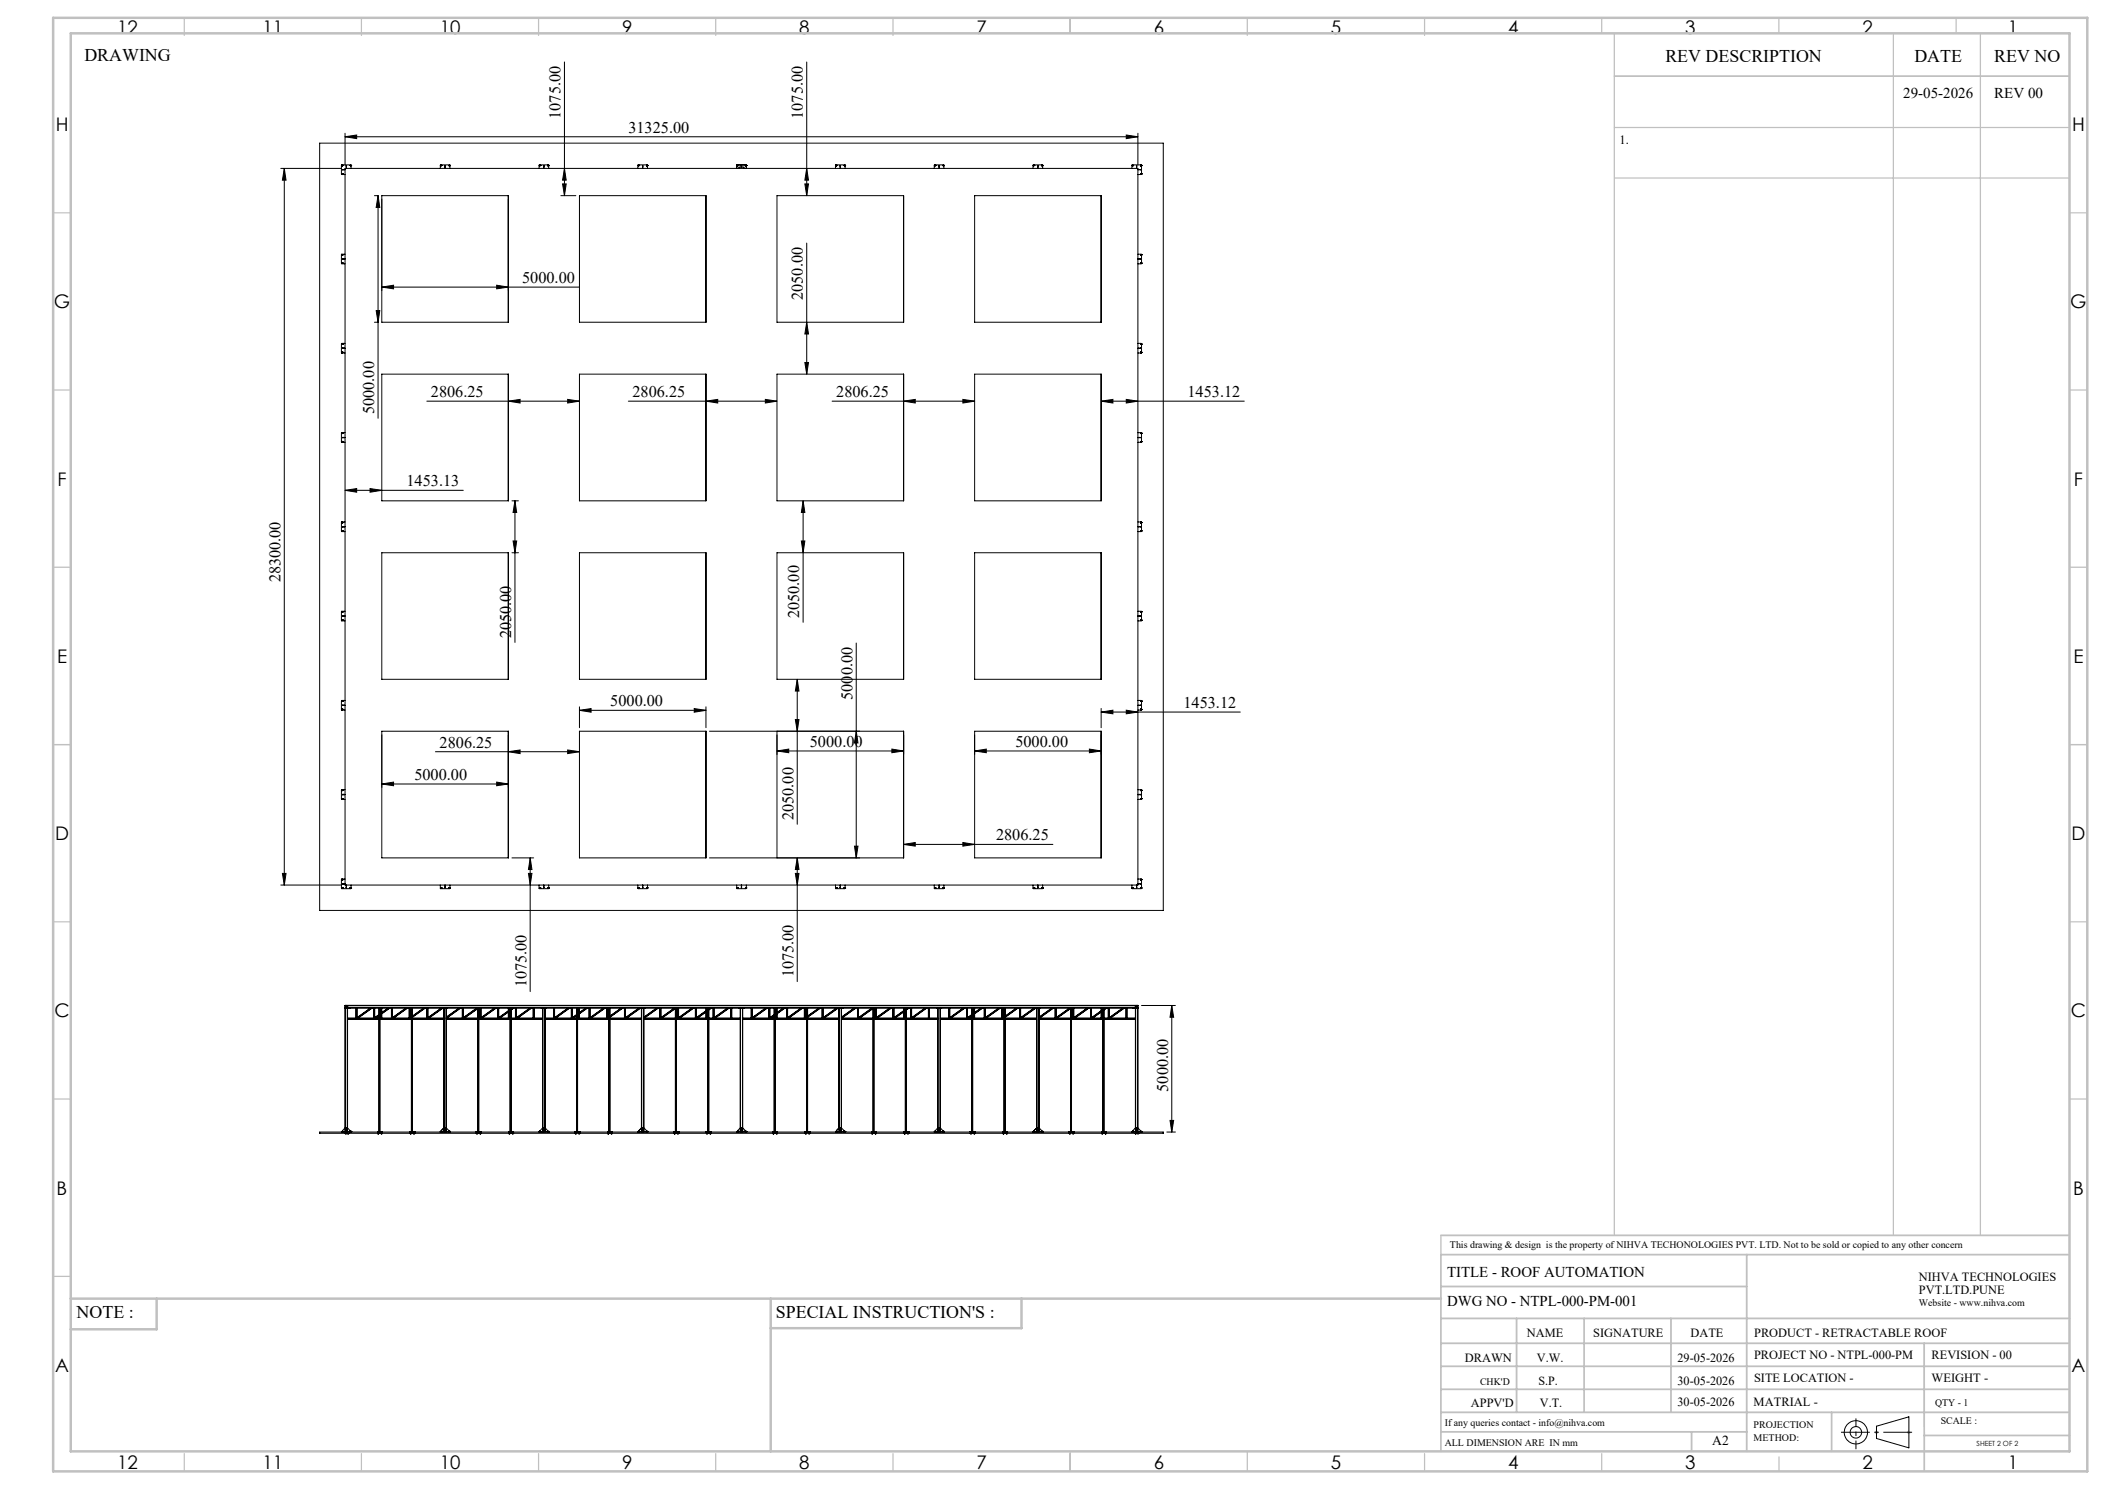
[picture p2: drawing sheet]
<svg xmlns="http://www.w3.org/2000/svg" width="594mm" height="420mm" viewBox="0 0 594 420" stroke-linecap="round" stroke-linejoin="round" font-family="sans-serif">
<defs><g id="words">
<g font-size="5.3">
<text x="33.1" y="9.5">12</text>
<text x="74.1" y="9.5">11</text>
<text x="124.1" y="9.5">10</text>
<text x="175.6" y="9.5">9</text>
<text x="225.6" y="9.5">8</text>
<text x="275.6" y="9.5">7</text>
<text x="325.6" y="9.5">6</text>
<text x="375.6" y="9.5">5</text>
<text x="425.6" y="9.5">4</text>
<text x="475.6" y="9.5">3</text>
<text x="525.6" y="9.5">2</text>
<text x="566.6" y="9.5">1</text>
<text x="15.7" y="37">H</text>
<text x="584.7" y="37">H</text>
<text x="15.2" y="87">G</text>
<text x="584.2" y="87">G</text>
<text x="16.2" y="137">F</text>
<text x="585.2" y="137">F</text>
<text x="16.1" y="187">E</text>
<text x="585.1" y="187">E</text>
<text x="15.5" y="237">D</text>
<text x="584.5" y="237">D</text>
<text x="15.4" y="287">C</text>
<text x="584.4" y="287">C</text>
<text x="16" y="337">B</text>
<text x="585" y="337">B</text>
<text x="15.5" y="387">A</text>
<text x="584.5" y="387">A</text>
<text x="33.1" y="414.5">12</text>
<text x="74.1" y="414.5">11</text>
<text x="124.1" y="414.5">10</text>
<text x="175.6" y="414.5">9</text>
<text x="225.6" y="414.5">8</text>
<text x="275.6" y="414.5">7</text>
<text x="325.6" y="414.5">6</text>
<text x="375.6" y="414.5">5</text>
<text x="425.6" y="414.5">4</text>
<text x="475.6" y="414.5">3</text>
<text x="525.6" y="414.5">2</text>
<text x="566.6" y="414.5">1</text>
</g>
<g font-size="5">
<text x="23.8" y="17.2">DRAWING</text>
<text x="470" y="17.4">REV DESCRIPTION</text>
<text x="540.2" y="17.4">DATE</text>
<text x="562.8" y="17.4">REV NO</text>
<text x="21.6" y="371.8">NOTE :</text>
<text x="218.9" y="371.8">SPECIAL INSTRUCTION'S :</text>
</g>
<g font-size="4.6">
<text x="158.2" y="33.5" transform="rotate(-90 158.2 33.5)">1075.00</text>
<text x="226.6" y="33.5" transform="rotate(-90 226.6 33.5)">1075.00</text>
<text x="177.3" y="37.5">31325.00</text>
<text x="147.3" y="79.9">5000.00</text>
<text x="226.6" y="84.6" transform="rotate(-90 226.6 84.6)">2050.00</text>
<text x="121.6" y="112.1">2806.25</text>
<text x="178.5" y="112.1">2806.25</text>
<text x="236" y="112.1">2806.25</text>
<text x="335.1" y="112.1">1453.12</text>
<text x="105.6" y="116.8" transform="rotate(-90 105.6 116.8)">5000.00</text>
<text x="114.7" y="137.2">1453.13</text>
<text x="79.1" y="164.3" transform="rotate(-90 79.1 164.3)">28300.00</text>
<text x="225.5" y="174.4" transform="rotate(-90 225.5 174.4)">2050.00</text>
<text x="144.2" y="180.1" transform="rotate(-90 144.2 180.1)">2050.00</text>
<text x="240.5" y="197.4" transform="rotate(-90 240.5 197.4)">5000.00</text>
<text x="172.2" y="199.3">5000.00</text>
<text x="334" y="199.7">1453.12</text>
<text x="124.1" y="210.9">2806.25</text>
<text x="228.5" y="210.7">5000.00</text>
<text x="286.5" y="210.7">5000.00</text>
<text x="116.9" y="220">5000.00</text>
<text x="223.9" y="231.3" transform="rotate(-90 223.9 231.3)">2050.00</text>
<text x="281.1" y="237.1">2806.25</text>
<text x="223.9" y="275.7" transform="rotate(-90 223.9 275.7)">1075.00</text>
<text x="148.5" y="278.5" transform="rotate(-90 148.5 278.5)">1075.00</text>
<text x="329.6" y="307.9" transform="rotate(-90 329.6 307.9)">5000.00</text>
</g>
<g font-size="4.2">
<text x="537.1" y="27.6">29-05-2026</text>
<text x="562.8" y="27.6">REV 00</text>
<text x="408.3" y="360.3">TITLE - ROOF AUTOMATION</text>
<text x="408.3" y="368.2">DWG NO - NTPL-000-PM-001</text>
</g>
<text font-size="3.9" x="483.2" y="407.7">A2</text>
<g font-size="3.5">
<text x="457" y="40.6">1.</text>
<text x="541.5" y="361.3">NIHVA TECHNOLOGIES</text>
<text x="541.5" y="364.9">PVT.LTD.PUNE</text>
<text x="430.9" y="377">NAME</text>
<text x="449.6" y="377">SIGNATURE</text>
<text x="477" y="377">DATE</text>
<text x="495" y="377">PRODUCT - RETRACTABLE ROOF</text>
<text x="495" y="383.3">PROJECT NO - NTPL-000-PM</text>
<text x="545.1" y="383.3">REVISION - 00</text>
<text x="413.3" y="384.1">DRAWN</text>
<text x="433.7" y="384.1">V.W.</text>
<text x="473.4" y="384.1">29-05-2026</text>
<text x="495" y="389.8">SITE LOCATION -</text>
<text x="545.1" y="389.8">WEIGHT -</text>
<text x="434.1" y="390.6">S.P.</text>
<text x="473.4" y="390.6">30-05-2026</text>
<text x="415.1" y="396.9">APPV'D</text>
<text x="434.6" y="396.9">V.T.</text>
<text x="473.4" y="396.5">30-05-2026</text>
<text x="494.8" y="396.5">MATRIAL -</text>
</g>
<g font-size="2.8">
<text x="409.2" y="351.9">This drawing &amp; design is the property of NIHVA TECHONOLOGIES PVT. LTD. Not to be sold or copied to any other concern</text>
<text x="541.5" y="368.3">Website - www.nihva.com</text>
<text x="417.6" y="390.6">CHK'D</text>
<text x="546.1" y="396.5">QTY - 1</text>
<text x="547.6" y="401.7">SCALE :</text>
<text x="407.7" y="402.2">If any queries contact - info@nihva.com</text>
<text x="407.7" y="407.7">ALL DIMENSION ARE IN mm</text>
<text x="494.8" y="402.7">PROJECTION</text>
<text x="494.8" y="406.5">METHOD:</text>
</g>
<text font-size="2" x="557.8" y="407.8">SHEET 2 OF 2</text>
</g></defs>
<g fill="none" stroke="#000" stroke-width=".28">
<path d="M159.3 17.5v37.7M227.6 17.5v37.7M97.4 38.6l3.2-.5v1zM97.4 37.6v8.9M97.4 38.6h223.7M317.8 38.1l3.3 .5-3.3 .5zM321.1 37.6v8.9M79.2 47.5h17.1M80.2 47.5v202.1M80.2 47.5l.5 3.3h-1zM90.2 40.4h238.1v216.4h-238.1zM96.4 46.7h.1"/>
<path d="M96.4 49.1h.1M96.5 46.7h.1M96.6 46.7h.1M96.5 46.7l.1 .1M96.5 49v.1M96.5 49.1h.1M96.5 49h.1M96.6 49.1h.1M96.5 49l-.1 .1M96.5 46.6v.1M96.5 46.6h.1M96.5 46.6l.1 .1"/>
<path d="M96.5 46.6l-.1 .1M96.6 46.7v.1M96.6 46.6h.1M96.6 46.6v.1M96.6 49.1h-.1M96.6 49h-.1M96.6 49h.1M96.6 49v.1M96.7 47.9h.1M96.7 47.8h.1M96.7 47.8v.1M96.7 47.8h.7"/>
<path d="M96.7 47.9h.7M97.4 47.5h223.7v202.1h-223.7zM97.7 46.8h.1M97.8 46.8l-.1 .7M97.8 46.8v.7M98.8 46.7h.1M98.8 46.7l.1 .1M98.9 46.7h-.1M98.9 46.7h.1M99 46.7h.1M98.9 46.6h.1M98.9 46.6l.1 .1"/>
<path d="M98.9 46.7v.1M98.9 46.8h.1M99 46.7l-.1 .1M99.1 47.5l-.1-1-2.7 .1v2.6h1.1M105.7 55.2h1.1M106.7 55.2l.5 3.3h-1zM106.7 55.2v62.8M107.7 55.2h35.7v35.7h-35.7zM124.2 47.5l.1-1h2.6l.1 1M124.4 46.7h.1M124.4 46.7v.1M124.4 46.6v.1"/>
<path d="M124.4 46.6h.1M124.5 46.7h.1M124.5 46.6h.1M124.5 46.6v.1M124.5 46.7l-.1 .1M125.6 46.8h.1M125.6 46.8v.7M126.7 46.7h.1M126.7 46.7l.1 .1M126.8 46.7h-.1M126.8 46.7h.1M126.8 46.7v.1"/>
<path d="M126.8 46.6h.1M126.8 46.6v.1M126.8 46.8h.1M126.9 46.7l-.1 .1M152.1 47.5l.1-1h2.6v1M152.2 46.7h.1M152.3 46.7h-.1M152.3 46.6v.1M152.3 46.7h.1M152.3 46.7v.1M152.3 46.6h.1M152.3 46.6l.1 .1"/>
<path d="M152.4 46.7h-.1M152.4 46.7h.1M152.4 46.7l-.1 .1M153.4 46.8h.1M153.5 46.8l-.1 .7M153.5 46.8v.7M154.6 46.7h.1M154.7 46.7h.1M154.6 46.7l.1 .1M154.7 46.6l-.1 .1M154.7 46.6h.1M154.7 46.8h.1"/>
<path d="M154.7 46.6v.1M154.7 46.7h-.1M154.7 46.7v.1M158.3 55.2h4.2M158.7 51.9h1.1l-.5 3.3zM159.3 47.5l.5 3.3h-1.1zM163.5 55.2h35.7v35.7h-35.7zM180 47.5l.1-1h2.6v1M180.1 46.7h.1M180.1 46.6v.1M180.2 46.7h.1M180.1 46.7l.1 .1"/>
<path d="M180.1 46.6h.1M180.2 46.6l-.1 .1M180.2 46.6v.1M180.2 46.7v.1M180.2 46.6h.1M181.3 46.8h.1M181.4 46.8l-.1 .7M181.4 46.8v.7M182.5 46.7h.1zM182.5 46.7h.1M182.6 46.7h.1M182.5 46.7l.1 .1"/>
<path d="M182.5 46.6h.1M182.5 46.6v.1M182.5 46.6l.1 .1M182.6 46.7v.1M182.6 46.6l-.1 .1M182.6 46.6v.1M182.6 46.8h.1M207.9 47.5v-1h2.6l.1 1M208 46.7h.1M208 46.7l.1 .1M208 46.6v.1M208 46.6h.1"/>
<path d="M208.1 46.7h.1M208.1 46.6l-.1 .1M208.1 46.6h.1M208.1 46.6v.1M208.1 46.7v.1M208.5 47.5v-.4h1.4v.4M209.2 46.8h.1M209.3 46.8l-.1 .3M209.3 46.8v.3M210.4 46.7h.1M210.4 46.7v.1M210.5 46.7h.1"/>
<path d="M210.4 46.6h.1M210.4 46.6l.1 .1M210.4 46.6v.1M210.4 46.8h.1M210.5 46.7l-.1 .1M219.3 55.2h35.7v35.7h-35.7zM227.1 51.9h1l-.5 3.3zM227.6 47.5l.5 3.3h-1zM235.8 47.5v-1h2.6l.1 1M235.9 46.7h.1M235.9 46.6v.1M236 46.7h.1"/>
<path d="M235.9 46.6h.1M235.9 46.6l.1 .1M236 46.6v.1M236 46.6h.1M236 46.7h-.1M237.1 46.8h.1M237.1 46.8v.7M238.2 46.7h.1M238.3 46.7h.1M238.3 46.7v.1M238.3 46.6v.1M238.3 46.6h.1"/>
<path d="M238.3 46.8h.1M238.4 46.7h.1M238.4 46.7l-.1 .1M238.4 46.7h-.1M263.6 47.5l.1-1h2.6v1M263.7 46.7h.1M263.8 46.7h.1M263.8 46.6v.1M263.8 46.7v.1M263.8 46.6l-.1 .1M263.8 46.6h.1M263.8 46.7h-.1"/>
<path d="M263.8 46.6l.1 .1M263.9 46.7h-.1M263.9 46.7l-.1 .1M265 46.8h.1M265 46.8v.7M266.1 46.7h.1M266.2 46.7h.1M266.1 46.7l.1 .1M266.2 46.6h.1M266.2 46.6l-.1 .1M266.2 46.6v.1M266.2 46.7v.1"/>
<path d="M266.2 46.8h.1M275 55.2h35.7v35.7h-35.7zM291.5 47.5l.1-1h2.6v1M291.6 46.7h.1M291.7 46.7h.1M291.6 46.7l.1 .1M291.7 46.6l-.1 .1M291.7 46.6h.1M291.7 46.6v.1M291.7 46.7v.1M292.8 46.8h.1M292.9 46.8l-.1 .7"/>
<path d="M292.9 46.8v.7M294 46.7h.1M294.1 46.7h.1M294 46.7l.1 .1M294 46.6h.1M294 46.6l.1 .1M294.1 46.6l-.1 .1M294.1 46.6v.1M294.1 46.8h.1M294.1 46.7v.1M319.4 47.5v-1l2.7 .1v2.6h-1M319.5 46.7h.1"/>
<path d="M319.5 46.7l.1 .1M319.5 46.6v.1M319.6 46.7h.1M319.5 46.6l.1 .1M319.5 46.6h.1M319.6 46.6v.1M319.6 46.8h.1M319.6 46.7v.1M320.7 46.8h.1M320.8 46.8l-.1 .7M320.8 46.8v.7M321.1 47.8h.7"/>
<path d="M321.1 47.9h.7M321.8 47.8h.1M321.8 47.9h.1M321.8 47.8v.1M321.9 46.7h.1M321.9 46.7v.1M321.9 49.1h.1M321.9 46.6l.1 .1M321.9 46.6h.1M321.9 46.6v.1M321.9 49v.1M321.9 49h.1"/>
<path d="M322 46.7h.1M321.9 49l.1 .1M321.9 46.8h.1M322 46.7l-.1 .1M322 49v.1M322 49.1h.1M322 49.1h-.1M96.4 71.9h.1M96.5 74.3h.1M96.5 74.2v.1M96.5 74.2h.1M96.5 71.9h.1"/>
<path d="M96.5 71.8v.1M96.5 71.8h.1M96.5 71.8l-.1 .1M96.6 74.3h.1M96.6 74.3h-.1M96.6 74.2h.1M96.6 74.2h-.1M96.6 71.9h.1M96.6 71.8v.1M96.6 71.8h.1M96.6 74.2v.1M96.7 73.1h.1"/>
<path d="M96.7 73h.1M96.7 73v.1M96.7 73.1h.7M96.7 73h.7M97.4 71.7l-1.1 .1v2.5l1.1 .1M227.6 68.6v36.9M321.1 71.7l1 .1v2.5l-1 .1M321.1 73.1h.7M321.1 73h.7M321.8 73h.1M321.8 73.1h.1M321.8 73v.1"/>
<path d="M321.9 74.2h.1M321.9 74.2v.1M321.9 71.8h.1M321.9 71.8v.1M321.9 71.9h.1M321.9 74.3h.1M322 74.2h.1M322 74.2l-.1 .1M322 74.3h.1M322 74.3h-.1M322 71.8v.1M322 71.9h.1"/>
<path d="M322 71.8h.1M322 74.2v.1M96.4 97.1h.1M96.5 99.5h.1M96.5 99.4h.1M96.5 99.4v.1M96.5 97.1h.1M96.5 97v.1M96.5 97h.1M96.5 97l-.1 .1M96.5 97l.1 .1M96.6 99.5h.1"/>
<path d="M96.6 99.4h.1M96.6 97.1h.1M96.6 97v.1M96.6 97h.1M96.6 99.4v.1M96.7 98.2h.1M96.7 98.3h.1M96.7 98.2v.1M96.7 98.2h.7M96.7 98.3h.7M97.4 96.9l-1.1 .1v2.5l1.1 .1M105.7 90.9h1.1"/>
<path d="M106.2 87.6h1l-.5 3.3zM107.7 81l3.4-.5v1zM107.7 81h55.7M140.2 80.5l3.2 .5-3.2 .5zM227.6 90.9l.5 3.3h-1zM321.1 96.9l1 .1v2.5l-1 .1M321.1 98.2h.7M321.1 98.3h.7M321.8 98.3h.1M321.8 98.2h.1M321.8 98.2v.1M321.9 97h.1"/>
<path d="M321.9 97v.1M321.9 97.1h.1M321.9 99.4h.1M321.9 99.4v.1M321.9 99.5h.1M322 97h.1M322 97l-.1 .1M322 97.1h-.1M322 97v.1M322 99.4h.1M322 99.4v.1M322 99.4l-.1 .1"/>
<path d="M322 99.5h.1M322 99.4h-.1M107.7 105.5h35.7v35.8h-35.7zM120.4 113.2h43.1M143.4 113.2l3.4-.5v1zM160.2 112.7l3.3 .5-3.3 .5zM163.5 105.5h35.7v35.8h-35.7zM177.3 113.2h42M199.2 113.2l3.3-.5v1zM216 112.7l3.3 .5-3.3 .5zM219.3 105.5h35.7v35.8h-35.7zM227.1 102.3h1l-.5 3.2z"/>
<path d="M234.8 113.2h40.2M255 113.2l3.3-.5v1zM271.7 112.7l3.3 .5-3.3 .5zM275 105.5h35.7v35.8h-35.7zM310.7 113.2l3.3-.5v1zM310.7 113.2h40.4M317.8 112.7l3.3 .5-3.3 .5zM96.4 122.2l.1 .1M96.4 122.2h.1M96.5 124.6v.1M96.5 124.6l.1 .1M96.5 124.6h.1"/>
<path d="M96.5 124.5h.1M96.5 124.5v.1M96.5 122.3h.1M96.5 122.2v.1M96.5 122.2h.1M96.5 122.2h-.1M96.5 122.2l.1 .1M96.5 124.7h.1M96.5 122.1l.1 .1M96.5 122.1h.1M96.5 122.1v.1M96.6 124.5v.1"/>
<path d="M96.6 124.5h-.1M96.6 124.5h.1M96.6 122.3h.1M96.6 122.3h-.1M96.6 122.2h.1M96.6 122.1l-.1 .1M96.6 122.1h.1M96.6 122.1v.1M96.6 124.6h.1M96.6 124.6v.1M96.6 124.6l-.1 .1M96.6 122.2v.1"/>
<path d="M96.7 123.5h.1M96.7 123.4h.1M96.7 123.4v.1M96.7 123.5h.7M96.7 123.4h.7M97.4 138.3l3.2-.5v1zM97.4 138.3h33.3M97.4 122l-1.1 .1v2.6l1.1 .1M104.4 137.8l3.3 .5-3.3 .5zM321.1 122l1 .1v2.6l-1 .1M321.1 123.5h.7M321.1 123.4h.7"/>
<path d="M321.8 123.5h.1M321.8 123.4h.1M321.8 123.4v.1M321.9 124.6h.1M321.9 122.2h.1M321.9 122.3h.1M321.9 122.2v.1M321.9 124.5v.1M321.9 124.5h.1M321.9 124.6v.1M321.9 124.7h.1M322 122.2h.1"/>
<path d="M321.9 124.5l.1 .1M321.9 122.1v.1M321.9 122.1l.1 .1M321.9 122.1h.1M322 124.5v.1M322 124.6v.1M322 124.6l-.1 .1M322 124.7h.1M322 122.2l-.1 .1M322 122.2v.1M322 122.3h.1M322 124.6h.1"/>
<path d="M96.4 147.4h.2zM96.4 147.4h.1M96.5 149.8h.1M96.5 149.7h.1M96.5 149.7v.1M96.5 147.4h.1M96.5 147.3v.1M96.5 147.3h.1M96.5 147.3l-.1 .1M96.5 147.3l.1 .1M96.6 149.8h-.1M96.6 149.8h.1"/>
<path d="M96.6 149.7h.1M96.6 149.7h-.1M96.6 147.4h.1M96.6 147.3v.1M96.6 149.7v.1M96.7 148.6h.1M96.7 148.5h.1M96.7 148.5v.1M96.7 148.6h.7M96.7 148.5h.7M97.4 147.2l-1.1 .1v2.5l1.1 .1M107.7 155.9h35.7v35.7h-35.7z"/>
<path d="M144.5 155.9h1.8M144.5 141.3h1.8M144.8 152.6h1l-.5 3.3zM145.3 141.3l.5 3.3h-1zM145.3 141.3v39.9M163.5 155.9h35.7v35.7h-35.7zM219.3 155.9h35.7v35.7h-35.7zM226.1 152.6h1l-.5 3.3zM226.6 141.3v34.2M226.6 141.3l.5 3.3h-1zM275 155.9h35.7v35.7h-35.7zM321.1 147.2l1 .1v2.5l-1 .1"/>
<path d="M321.1 148.6h.7M321.1 148.5h.7M321.8 148.6h.1M321.8 148.5h.1M321.8 148.5v.1M321.9 149.7h.1M321.9 149.8h.1M321.9 149.7v.1M321.9 147.4h.1M321.9 147.4v.1M321.9 147.3h.1M321.9 147.3v.1"/>
<path d="M321.9 149.7l.1 .1M322 149.7v.1M322 149.8h-.1M322 149.8h.1M322 147.4h.1M322 147.4l-.1 .1M322 147.3v.1M96.4 172.6h.1M96.5 175h.1M96.5 174.9v.1M96.5 174.9h.1M96.5 172.6h.1"/>
<path d="M96.5 172.5h.1M96.5 172.5v.1M96.5 172.5l-.1 .1M96.6 175h.1M96.6 174.9v.1M96.6 174.9h.1M96.6 174.9h-.1M96.6 172.6h.1M96.6 172.5h.1M96.6 172.5v.1M96.7 173.7h.1M96.7 173.8h.1"/>
<path d="M96.7 173.7v.1M96.7 173.7h.7M96.7 173.8h.7M97.4 172.4l-1.1 .1v2.5l1.1 .1M321.1 172.4l1 .1v2.5l-1 .1M321.1 173.7h.7M321.1 173.8h.7M321.8 173.8h.1M321.8 173.7h.1M321.8 173.7v.1M321.9 174.9v.1M321.9 175h.1"/>
<path d="M321.9 172.5v.1M321.9 172.6h.1M321.9 172.5h.1M321.9 174.9h.1M321.9 174.9l.1 .1M322 174.9h.1M322 174.9v.1M322 175h-.1M322 175h.1M322 172.6h.1M322 172.5v.1M322 172.6h-.1"/>
<path d="M96.4 197.8h.1M96.5 197.8h.1M96.5 197.7v.1M96.5 197.7h.1M96.5 197.7l-.1 .1M96.5 197.7l.1 .1M96.6 197.8h.1M96.6 197.7h.1M96.6 197.7v.1M96.6 197.7h-.1M96.7 198.9h.1M96.7 199h.1"/>
<path d="M96.7 198.9v.1M96.7 199h.7M96.7 198.9h.7M97.4 197.6l-1.1 .1v2.5l1.1 .1M163.5 199.4v5.9M195.9 199.9l3.3 .5-3.3 .5zM199.2 199.4v5.9M225 191.6l.5 3.3h-1.1zM225 191.6v40.9M241.6 181.4v60.6M310.7 199.8v5.5M321.1 197.6l1 .1v2.5l-1 .1"/>
<path d="M321.1 199h.7M321.1 198.9h.7M321.8 199h.1M321.8 198.9h.1M321.8 198.9v.1M321.9 197.7h.1M321.9 197.8h.1M321.9 197.7v.1M322 197.7h.1M322 197.8h-.1M322 197.7l-.1 .1M322 197.7v.1"/>
<path d="M96.5 200.2h.1M96.5 200.1h.1M96.5 200.1v.1M96.6 200.1h.1M96.6 200.1v.1M96.6 200.1l-.1 .1M107.7 206.3h35.7v35.7h-35.7zM122.9 212h40.6M143.4 212l3.4-.5v1.1zM160.2 211.5l3.3 .5-3.3 .6zM163.5 206.3h35.7v35.7h-35.7zM163.5 200.4l3.3-.5v1z"/>
<path d="M163.5 200.4h35.7M200.2 206.3h54.8v35.7h-54.8M219.3 211.8l3.3-.5v1zM219.3 206.3v35.7M219.3 211.8h35.7M224.4 203h1.1l-.5 3.3zM241.6 206.3l.5 3.3h-1zM251.7 211.3l3.3 .5-3.3 .5zM275 206.3h35.7v35.7h-35.7zM275 211.8l3.3-.5v1zM275 211.8h35.7M307.4 211.3l3.3 .5-3.3 .5z"/>
<path d="M310.7 200.9l3.3-.6v1zM310.7 200.9h39.3M317.8 200.3l3.3 .6-3.3 .4zM321.9 200.1h.1M321.9 200.1v.1M321.9 200.2h.1M322 200.1h.1M322 200.1l-.1 .1M322 200.1v.1M322 200.2h.1M96.4 222.9l.1 .1M96.4 222.9h.1"/>
<path d="M96.5 223h.1M96.5 222.9v.1M96.5 222.9h.1M96.5 222.9h-.1M96.5 225.3v.1M96.5 225.3h.1M96.5 225.4h.1M96.6 223h-.1M96.6 223h.1M96.6 222.9h.1M96.6 225.3l-.1 .1M96.6 225.3h.1"/>
<path d="M96.6 225.2l-.1 .1M96.6 225.2h.1M96.6 225.2v.1M96.6 222.9v.1M96.7 224.2h.1M96.7 224.1h.1M96.7 224.1v.1M96.7 224.2h.7M96.7 224.1h.7M97.4 222.8h-1.1v2.6l1.1 .1M107.7 221.1l3.4-.5v1zM107.7 221.1h35.7"/>
<path d="M140.2 220.6l3.2 .5-3.2 .5zM241.1 238.7h1l-.5 3.3zM255 238.2l3.3-.6v1.1zM255 238.2h42.1M271.7 237.6l3.3 .6-3.3 .5zM321.1 222.8h1v2.6l-1 .1M321.1 224.2h.7M321.1 224.1h.7M321.8 224.1h.1M321.8 224.2h.1M321.8 224.1v.1M321.9 225.3h.1"/>
<path d="M321.9 225.3v.1M321.9 223h.1M321.9 222.9v.1M321.9 222.9h.1M321.9 222.9l.1 .1zM321.9 225.4h.1M322 222.9h.1M321.9 225.2l.1 .1M321.9 225.2h.1M322 223h.1M322 225.3h.1M322 225.3l-.1 .1"/>
<path d="M322 225.3v.1M322 222.9v.1M322 222.9l-.1 .1M79.2 249.6h17.1M79.7 246.4h1l-.5 3.2zM96.4 248.1l.1 .1M96.4 248.1h.1M96.5 248.2h.1M96.5 248.1h.1M96.5 248.1v.1M96.5 248.1h-.1M96.5 248.1l.1 .1z"/>
<path d="M96.5 250.5v.1M96.5 250.5h.1M96.5 250.4v.1M96.5 250.4l.1 .1M96.5 250.6h.1M96.6 248.2h.1M96.6 248.1h.1M96.6 250.5l-.1 .1M96.6 250.5h.1M96.6 250.4v.1M96.6 250.4l-.1 .1M96.6 250.4h.1"/>
<path d="M96.6 248.1v.1M96.7 249.3h.1M96.7 249.3h.7M97.4 247.9l-1.1 .1 .1 2.7h2.6l.1-1.1M97.7 250.3v.1M97.7 249.6v.7M97.7 250.3h.1M97.8 250.3v.1M97.8 249.6v.7M98.8 250.5h.1M98.8 250.5l.1 .1M98.9 250.5h.1"/>
<path d="M98.9 250.5h-.1M98.9 250.4l-.1 .1M98.9 250.4h.1M98.9 250.5v.1M98.9 250.4l.1 .1M98.9 250.4v.1M98.9 250.6h.1M99 250.5h.1M99 250.5h-.1M99 250.5l-.1 .1M124.2 249.6l.1 1.1h2.6l.1-1.1M124.4 250.5h.1"/>
<path d="M124.4 250.5v.1M124.4 250.4h.1M124.4 250.4l.1 .1M124.4 250.4v.1M124.4 250.6h.1M124.5 250.5h.1M124.5 250.5l-.1 .1M125.6 250.3v.1M125.6 249.6v.7M125.6 250.3h.1M126.7 250.5h.1M126.8 250.4v.1"/>
<path d="M126.8 250.5h.1M126.8 250.5h-.1M126.8 250.4h.1M126.8 250.5v.1M126.8 250.4l-.1 .1M126.8 250.4l.1 .1M126.9 250.5h-.1M126.9 250.5l-.1 .1M144.5 242h6.1M149.1 246.4h1l-.5 3.2zM149.6 242v37.7M149.6 242l.5 3.3h-1z"/>
<path d="M152.1 249.6l.1 1.1h2.6v-1.1M152.2 250.5h.1M152.2 250.5l.1 .1M152.3 250.5v.1M152.3 250.5h.1M152.3 250.5h-.1M152.3 250.4v.1M152.3 250.4h.1M152.3 250.6h.1M152.4 250.5l-.1 .1M152.4 250.5h.1M152.4 250.5h-.1"/>
<path d="M153.4 250.3v.1M153.4 249.6v.7M153.4 250.3h.1M153.5 250.3v.1M153.5 249.6v.7M154.6 250.5h.1M154.6 250.4v.1M154.6 250.4h.1M154.6 250.5l.1 .1M154.7 250.5h.1M154.7 250.4v.1M154.7 250.4h.1"/>
<path d="M154.7 250.5v.1M180 249.6l.1 1.1h2.5l.1-1.1M180.1 250.5h.1M180.1 250.5l.1 .1M180.2 250.5h.1M180.2 250.4h.1M180.2 250.4l-.1 .1M180.2 250.4v.1M180.2 250.6h.1M180.2 250.5v.1M180.2 250.4v.2M181.3 250.3v.1"/>
<path d="M181.3 249.6v.7M181.3 250.3h.1M181.4 250.3v.1M181.4 249.6v.7M182.5 250.5h.1M182.5 250.5l.1 .1M182.5 250.4v.1M182.5 250.4h.1M182.6 250.4h.1M182.6 250.4l-.1 .1M182.6 250.5v.1M182.6 250.5h.1"/>
<path d="M207.9 249.6v1.1h2.6l.1-1.1M208 250.5h.1M208 250.5l.1 .1M208 250.4h.1M208 250.4l.1 .1M208 250.4v.1M208.1 250.4v.1M208.1 250.4l-.1 .1M208.1 250.5v.1M208.1 250.6h.1M208.1 250.5h.1M209.2 250.3v.1"/>
<path d="M209.2 249.6v.7M209.2 250.3h.1M209.3 250.3v.1M209.3 249.6v.7M210.4 250.5h.1M210.4 250.4h.1M210.4 250.4v.1M210.4 250.5v.1M210.5 250.5h.1M210.5 250.4h.1M210.5 250.5l-.1 .1M224.4 246.4h1.1l-.5 3.2z"/>
<path d="M225 242l.5 3.3h-1.1zM225 242v34.9M235.8 249.6v1.1h2.6l.1-1.1M235.9 250.5h.1M235.9 250.5v.1M235.9 250.4h.1M235.9 250.4l.1 .1M235.9 250.6h.1M236 250.5h.1M236 250.5l-.1 .1M237.1 250.3v.1M237.1 249.6v.7"/>
<path d="M237.1 250.3h.1M238.2 250.5h.1M238.3 250.4v.1M238.3 250.5h.1M238.3 250.5h-.1M238.3 250.4h.1M238.3 250.5v.1M238.3 250.4l.1 .1M238.4 250.5h-.1M238.4 250.5l-.1 .1M238.4 250.5h.1M263.6 249.6l.1 1.1h2.6v-1.1"/>
<path d="M263.7 250.5h.1M263.8 250.5h.1M263.8 250.5v.1M263.8 250.4v.1M263.8 250.4h.1M263.8 250.6h.1M263.8 250.4l-.1 .1M263.9 250.5l-.1 .1M263.9 250.5h.1M263.9 250.5h-.1M265 250.3v.1M265 249.6v.7"/>
<path d="M265 250.3h.1M266.1 250.5h.1M266.1 250.4h.1M266.1 250.5l.1 .1M266.1 250.4v.1M266.2 250.5h.1M266.2 250.4v.1M266.2 250.4l-.1 .1M266.2 250.4h.1M266.2 250.5v.1M291.5 249.6l.1 1.1h2.6v-1.1M291.6 250.5h.1"/>
<path d="M291.6 250.5l.1 .1M291.7 250.5h.1M291.7 250.4h.1M291.7 250.4v.1M291.7 250.4l-.1 .1M291.7 250.5v.1M291.7 250.6h.1M292.8 250.3v.1M292.8 249.6v.7M292.8 250.3h.1M292.9 250.3v.1M292.9 249.6v.7"/>
<path d="M294 250.5h.1M294 250.5l.1 .1M294 250.4v.1M294 250.4h.1M294.1 250.4h.1M294.1 250.4l-.1 .1M294.1 250.5v.1M294.1 250.5h.1M319.5 250.5h.1M319.5 250.5l.1 .1M319.5 250.4h.1M319.5 250.4l.1 .1"/>
<path d="M319.6 250.5h.1M319.6 250.4v.1M319.6 250.6h.1M319.6 250.5v.1M320.7 250.3v.1M320.7 249.6v.7M320.7 250.3h.1M320.8 250.3v.1M320.8 249.6v.7M321.1 247.9l1 .1v2.6l-2.6 .1-.1-1.1M321.1 249.3h.7M321.8 249.3h.1"/>
<path d="M321.9 248.1v.1M321.9 248.1h.1M321.9 250.5h.1M321.9 248.2h.1M321.9 250.4v.1M321.9 250.4h.1M321.9 250.5l.1 .1M322 248.1h.1M322 248.1l-.1 .1M322 248.2h.1M322 250.5h.1M322 250.4h.1"/>
<path d="M322 250.4v.1M322 248.1v.1M322 250.5v.1M97.4 283.6h223.7M97.4 283.6h.1M97.4 283.7h.1M97.4 283.6v.7v-.6M97.4 284.4v34.8M97.4 283.7h223.6M97.7 283.7h.1M97.7 283.8l.3 .1M97.7 283.7v.1"/>
<path d="M97.7 283.8h.3M98 283.6l.1 .1M98 283.7h.1M98 284.4v34.8M98 283.7v.6M98.1 284.3h.1M98.1 283.6v.1M98.1 284.3h-.1M98.1 283.7h.1M98.1 284.4v34.8M98.1 287.5h8.8M98.1 287.2h2.3"/>
<path d="M98.1 284.3h222.3M98.1 287.4h8.8M98.1 287.2h8.8M98.8 284.3l-1.4 .1M100.4 287.2h.1M100.4 284.3v2.9M100.5 287.2h.4M100.5 284.3v2.9M100.7 287.2h.1M100.7 284.3v2.9M100.8 287l-.1 .2M100.8 284.3v2.7"/>
<path d="M100.9 287.2h.1M101 287.2h4.4M104.6 284.3l-3.8 2.7M104.6 284.3l-3.9 2.9M105 284.3l-4.1 2.9M105.1 284.3l-4.1 2.9M105.4 287.2h.1M105.4 284.3v2.9M105.5 287.2h.4M105.5 284.3v2.9M105.7 284.3v2.9M105.7 287v.2"/>
<path d="M105.7 284.3v2.7M105.9 287.2h.1M106 287.2h.9M106.9 284.3h.1M106.9 284.3h-9.5v34.9M106.9 284.3v35M106.9 286.2l-1.2 .8M106.9 286.5l-.9 .7M106.9 286.3l-1.2 .9M106.9 286.5l-1 .7M107 284.3h.1M107 284.3v35"/>
<path d="M107.1 284.3h.1M107.1 284.3v35M107.2 284.3h8.9M107.2 284.3v35M107.2 287.5h8.9M107.2 287.2h3.3M107.2 287.4h8.9M107.2 287.2h8.9M107.5 284.3v1.5M107.5 286.2v1M107.5 286.1v1.1M107.7 284.3v1.4"/>
<path d="M107.7 286v1.2M107.7 284.3v1.3M109.5 284.3l-2.3 1.7M109.6 284.3l-2.4 1.7M110 284.3l-2.8 2M110.5 287.2h.1M110.5 284.3v2.9M110.5 287.2h.4M110.7 287.2h.1M110.7 284.3v2.9M110.7 287v.2M110.7 284.3v2.7"/>
<path d="M110.9 287.2h.2M111.1 287.2h4.9M114.5 284.3l-3.8 2.7M114.7 284.3l-4 2.9M114.9 284.3l-4 2.9M115 284.3l-3.9 2.9M115.5 287.2h.1M115.5 284.3v2.9M115.7 287.2h.1M115.7 284.3v2.9M115.7 287v.2M115.7 284.3v2.7"/>
<path d="M116 287.2h.1M116.1 284.3h.1M116.1 284.3v35M116.1 286.8l-.4 .2M116.1 287.1l-.1 .1M116.1 286.9l-.4 .3M116.2 284.3h.1M116.2 284.3v35M116.3 284.3h.1M116.3 284.3v35M116.4 284.3h18.4M116.4 284.3v35"/>
<path d="M116.4 287.5h8.8M116.4 287.2h4M116.4 287.4h8.8M116.4 287.2h8.8M119.6 284.3l-3.2 2.3M119.7 284.3l-3.3 2.4M119.9 284.3l-3.5 2.6M120.1 284.3l-3.7 2.6M120.4 287.2h.1M120.4 284.3v2.9M120.5 287.2h.4M120.5 284.3v2.9"/>
<path d="M120.7 287.2h.1M120.7 284.3v2.9M120.8 287l-.1 .2M120.8 284.3v2.7M120.9 287.2h.1M121 287.2h4.2M124.6 284.3l-3.8 2.7M124.6 284.3l-3.9 2.9M124.9 284.3h1.4M124.9 284.4l-4 2.8M124.9 284.4l-3.9 2.8M125.2 284.4v34.8"/>
<path d="M125.3 284.4v34.8M125.9 284.4v34.8M125.9 287.5h8.9M125.9 287.4h8.9M125.9 287.2h8.9M126 287.2h5M129.5 284.3l-3.6 2.6M129.6 284.3l-3.7 2.7M129.9 284.3l-3.9 2.9M130 284.3l-4 2.9M130.5 284.3v2.9v-2.9M130.7 287.2h.1"/>
<path d="M130.7 284.3v2.9M130.7 287v.2M130.7 284.3v2.7M131 287.2h.1M131.1 287.2h3.7M134.5 284.3l-3.8 2.7M134.7 284.3l-4 2.9M134.8 284.3h.1M134.8 284.3v35M134.8 284.5l-3.7 2.7M134.8 284.4l-3.8 2.8M134.9 284.3h.1"/>
<path d="M134.9 284.3v35M135 284.3h.1M135 284.3v35M135.1 284.3h8.9M135.1 284.3v35M135.1 287.5h8.9M135.1 287.2h.9M135.1 287.4h8.9M135.1 287.2h8.9M135.5 284.3v2.9v-2.9M135.7 287.2h.1M135.7 284.3v2.9"/>
<path d="M135.7 287v.2M135.7 284.3v2.7M136 287.2h.1M136 287.2h4.4M139.6 284.3l-3.9 2.7M139.7 284.3l-4 2.9M139.9 284.3l-3.9 2.9M140.1 284.3l-4.1 2.9M140.4 287.2h.1M140.4 284.3v2.9M140.5 287.2h.4M140.5 284.3v2.9"/>
<path d="M140.7 284.3v2.9M140.7 287v.2M140.7 284.3v2.7M140.9 287.2h.1M141 287.2h3M143.4 284.3v.8M143.4 285.5v1.7M143.5 284.3v.8M143.5 285.4v1.8M143.7 284.3v.7M143.7 285.3v1.9M144 284.3h.1"/>
<path d="M144 284.3v35M144 285.1l-3 2.1M144 284.7l-3.3 2.3M144 285l-3.1 2.2M144 284.8l-3.3 2.4M144 284.3h.2M144.2 284.3h.1M144.2 284.3v35M144.3 284.3h18.4M144.3 284.3v35M144.3 287.5h8.8M144.3 287.2h1.2"/>
<path d="M144.3 287.4h8.8M144.3 287.2h8.8M144.5 284.3l-.2 .2M144.6 284.3l-.3 .3M145 284.3l-.7 .5M145 284.3l-.7 .6M145.5 287.2h.1M145.5 284.3v2.9M145.5 287.2h.4M145.7 284.3v2.9M145.7 287v.2M145.7 284.3v2.7"/>
<path d="M145.9 287.2h.1M146 287.2h4.7M149.5 284.3l-3.8 2.7M149.6 284.3l-3.9 2.9M149.9 284.3l-4 2.9M150 284.3l-4 2.9M150.5 287.2h.1M150.5 284.3v2.9M150.7 287.2h.1M150.7 284.3v2.9M150.7 287.2h2.4M152.8 284.3h1.4"/>
<path d="M153.1 284.4v34.8M153.2 284.4v34.8M153.7 284.4v34.8M153.8 287.5h8.9M153.8 287.2h2.4M153.8 284.4v34.8M153.8 287.4h8.9M153.8 287.2h8.9M156.2 287.2h.1M156.2 284.3v2.9M156.3 287.2h.4M156.3 284.3v2.9"/>
<path d="M156.5 287v.2M156.5 284.3v2.9M156.7 287.2h.1M156.8 287.2h4.9M160.3 284.3l-3.8 2.7M160.4 284.3l-3.9 2.9M160.7 284.3l-4 2.9M160.8 284.3l-4 2.9M161.2 284.3v2.9l.1-2.9M161.4 287.2h.1M161.4 284.3v2.9M161.5 287l-.1 .2"/>
<path d="M161.5 284.3v2.7M161.7 287.2h.1M161.8 287.2h.9M162.7 284.3h.1M162.7 284.3v35M162.7 286.5l-.9 .7M162.7 286.2l-1.2 .8M162.7 286.3l-1.3 .9M162.7 286.5l-1 .7M162.8 284.3h.1M162.8 284.3v35M162.9 284.3h.1"/>
<path d="M162.9 284.3v35M163 284.3h8.8M163 284.3v35M163 287.5h8.8M163 287.2h3.7M163 287.4h8.8M163 287.2h8.8M163.2 284.3v1.5M163.2 286.2v1M163.3 284.3v1.5M163.3 286.1v1.1M163.4 284.3v1.4"/>
<path d="M163.4 286v1.2M163.5 284.3v1.3M163.5 286v1.2M165.3 284.3l-2.3 1.7M165.4 284.3l-2.4 1.7M165.7 284.3l-2.7 2M165.8 284.3l-2.8 2M166.2 284.3v2.9l.1-2.9M166.4 287.2h.1M166.4 284.3v2.9M166.5 287l-.1 .2M166.5 284.3v2.7"/>
<path d="M166.7 287.2h.1M166.8 287.2h4.4M170.3 284.3l-3.8 2.7M170.4 284.3l-4 2.9M170.7 284.3l-4 2.9M170.8 284.3l-4 2.9M171.2 287.2h.1M171.2 284.3v2.9M171.3 287.2h.4M171.3 284.3v2.9M171.4 284.3v2.9M171.5 287l-.1 .2"/>
<path d="M171.5 284.3v2.7M171.7 287.2h.1M171.8 287.2h.1M171.8 284.3h.1M171.8 284.3v35M171.8 286.8l-.3 .2M171.8 287.1v.1M171.8 286.9l-.4 .3M171.8 287.1l-.1 .1M171.9 284.3v35M171.9 284.3h.1M172 284.3h.1"/>
<path d="M172 284.3v35M172.1 284.3h18.5M172.1 284.3v35M172.1 287.5h8.9M172.1 287.2h4.1M172.1 287.4h8.9M172.1 287.2h8.9M175.3 284.3l-3.2 2.3 3.3-2.3M175.7 284.3l-3.6 2.6M175.8 284.3l-3.7 2.6M176.2 287.2h.1M176.2 284.3v2.9"/>
<path d="M176.3 287.2h.4M176.3 284.3v2.9M176.4 287.2h.1M176.4 284.3v2.9M176.5 287l-.1 .2M176.5 284.3v2.7M176.7 287.2h.1M176.8 287.2h4.2M180.3 284.3l-3.8 2.7M180.4 284.3l-4 2.9M180.7 284.3v.1M180.7 284.4l-4 2.8"/>
<path d="M180.7 284.4l-3.9 2.8M181 284.4v34.8M181.1 284.4v34.8M181.6 284.4v34.8M181.7 287.5h8.9M181.7 284.4v34.8M181.7 287.4h8.9M181.7 287.2h8.9M181.8 287.2h4.4M182.1 284.3l-1.4 .1M185.3 284.3l-3.6 2.6M185.4 284.3l-3.7 2.7"/>
<path d="M185.7 284.3l-3.9 2.9M185.8 284.3l-4 2.9M186.2 287.2h.1M186.2 284.3v2.9M186.3 287.2h.4M186.3 284.3v2.9M186.4 287.2h.1M186.4 284.3v2.9M186.5 287l-.1 .2M186.5 284.3v2.7M186.7 287.2h.1M186.8 287.2h3.8"/>
<path d="M190.3 284.3l-3.8 2.7M190.4 284.3l-4 2.9M190.6 284.3h.1M190.6 284.3v35M190.6 284.5l-3.8 2.7M190.6 284.4l-3.9 2.8M190.6 284.3h.2M190.8 284.3h.1M190.8 284.3v35M190.9 284.3h8.8M190.9 284.3v35M190.9 287.5h8.8"/>
<path d="M190.9 287.2h.3M190.9 287.4h8.8M190.9 287.2h8.8M191.2 287.2h.1M191.2 284.3v2.9M191.3 284.3v2.9M191.3 287.2h.4M191.5 287v.2M191.5 284.3v2.9M191.7 287.2h.1M191.8 287.2h4.4M195.3 284.3l-3.8 2.7"/>
<path d="M195.4 284.3l-3.9 2.9M195.7 284.3l-4 2.9M195.8 284.3l-4 2.9M196.2 287.2h.1M196.2 284.3v2.9M196.3 287.2h.4M196.3 284.3v2.9M196.4 287.2h.1M196.4 284.3v2.9M196.5 287l-.1 .2M196.5 284.3v2.7M196.7 287.2h.1"/>
<path d="M196.8 287.2h2.9M199.2 284.3v.8M199.2 285.5v1.7M199.3 284.3v.8M199.3 285.4v1.8M199.4 284.3v.7M199.4 285.3v1.9M199.5 284.3v.6M199.5 285.3v1.9M199.7 284.3h.1M199.7 284.3v35M199.7 284.7l-3.2 2.3"/>
<path d="M199.7 285.1l-2.9 2.1M199.7 284.8l-3.3 2.4M199.7 285l-3 2.2M199.8 284.3h.2M199.8 284.3v35M200 284.3h.1M200 284.3v35M200 284.3h18.4M200 287.5h8.9M200 287.2h1.7M200 287.4h8.9M200 287.2h8.9"/>
<path d="M200.3 284.3l-.3 .2M200.4 284.3l-.4 .3M200.7 284.3l-.7 .5M200.8 284.3l-.8 .6M201.2 284.3v2.9l.1-2.9M201.4 287.2h.1M201.4 284.3v2.9M201.5 287l-.1 .2M201.5 284.3v2.7M201.7 287.2h.1M201.8 287.2h4.4M205.3 284.3l-3.8 2.7"/>
<path d="M205.4 284.3l-4 2.9M205.7 284.3l-4 2.9M205.8 284.3l-4 2.9M206.2 287.2h.1M206.2 284.3v2.9M206.3 287.2h2.6M206.3 284.3v2.9M206.4 284.3v2.9l.1-2.9M208.5 284.3h1.4M208.9 284.4v34.8M209 284.4v34.8M209.5 284.4v34.8"/>
<path d="M209.6 287.5h8.8M209.6 287.2h2.9M209.6 284.4v34.8M209.6 287.4h8.8M209.6 287.2h8.8M212 287.2h.1M212 284.3v2.9M212.2 287.2h.1M212.2 284.3v2.9M212.3 287l-.1 .2M212.3 284.3v2.7M212.5 287.2h.1"/>
<path d="M212.5 287.2h4.5M216.1 284.3l-3.8 2.7M216.2 284.3l-4 2.9M216.5 284.3l-4 2.9M216.6 284.3l-4.1 2.9M217 287.2h.1M217 284.3v2.9M217 287.2h.5M217.2 287v.2M217.2 284.3v2.9M217.5 287.2h.1M217.6 287.2h.8"/>
<path d="M218.4 284.3h.1M218.4 284.3v35M218.4 286.2l-1.2 .8M218.4 286.5l-.8 .7M218.4 286.3l-1.2 .9M218.4 286.5l-.9 .7M218.5 284.3h.2M218.5 284.3v35M218.7 284.3h.1M218.7 284.3v35M218.8 284.3h8.8M218.8 284.3v35"/>
<path d="M218.8 287.5h8.8M218.8 287.2h3.2M218.8 287.4h8.8M218.8 287.2h8.8M219 284.3v1.5M219 286.2v1M219 286.1v1.1M219.2 284.3v1.4M219.2 286v1.2M219.3 284.3v1.3M219.3 286v1.2M221.1 284.3l-2.3 1.7"/>
<path d="M221.2 284.3l-2.4 1.7M221.5 284.3l-2.7 2M222 287.2h.1M222 284.3v2.9M222 287.2h.5M222.2 287v.2M222.2 284.3v2.9M222.5 287.2h.1M222.6 287.2h4.9M226.1 284.3l-3.9 2.7M226.2 284.3l-4 2.9M226.4 284.3l-3.9 2.9"/>
<path d="M226.6 284.3l-4 2.9M227 284.3v2.9v-2.9M227.2 287.2h.1M227.2 284.3v2.9M227.3 287l-.1 .2M227.3 284.3v2.7M227.5 287.2h.1M227.6 287.2h.1M227.6 284.3h.1M227.6 284.3v35M227.6 287.1v.1M227.6 286.8l-.3 .2"/>
<path d="M227.6 286.9l-.4 .3M227.6 287.1l-.1 .1M227.7 284.3h.1M227.7 284.3v35M227.8 284.3h.1M227.8 284.3v35M227.9 284.3h18.4M227.9 284.3v35M227.9 287.5h8.8M227.9 287.2h4.5M227.9 287.4h8.8M227.9 287.2h8.8"/>
<path d="M231.1 284.3l-3.2 2.3 3.3-2.3M231.5 284.3l-3.6 2.6M231.6 284.3l-3.7 2.6M232 284.3v2.9v-2.9M232.2 287.2h.1M232.2 284.3v2.9M232.3 287l-.1 .2M232.3 284.3v2.7M232.4 287.2h.2M232.6 287.2h4.1M236.1 284.3l-3.8 2.7M236.1 284.3l-3.9 2.9"/>
<path d="M236.4 284.3v.1M236.4 284.4l-4 2.8M236.4 284.4l-3.8 2.8M236.7 284.4v34.8M236.9 284.4v34.8M237.4 284.4v34.8M237.5 287.5h8.8M237.5 284.4v34.8M237.5 287.4h8.8M237.5 287.2h8.8M237.6 287.2h4.4M237.8 284.3l-1.4 .1"/>
<path d="M241.1 284.3l-3.6 2.6M241.2 284.3l-3.7 2.7M241.5 284.3l-3.9 2.9M242 287.2h.1M242 284.3v2.9M242 287.2h.5M242.2 287.2h.1M242.2 284.3v2.9M242.3 287l-.1 .2M242.3 284.3v2.7M242.5 287.2h.1M242.6 287.2h3.7"/>
<path d="M246.1 284.3l-3.8 2.7M246.2 284.3l-4 2.9M246.3 284.3h.1M246.3 284.3v35M246.3 284.5l-3.7 2.7M246.3 284.4l-3.8 2.8M246.4 284.3h.2M246.4 284.3v35M246.6 284.3h.1M246.6 284.3v35M246.6 284.3h8.9M246.6 287.5h8.9"/>
<path d="M246.6 287.2h.9M246.6 287.4h8.9M246.6 287.2h8.9M247 287.2h.1M247 284.3v2.9M247.2 287.2h.1M247.2 284.3v2.9M247.3 287l-.1 .2M247.3 284.3v2.7M247.5 287.2h.1M247.5 287.2h4.5M251.1 284.3l-3.8 2.7"/>
<path d="M251.2 284.3l-4 2.9M251.5 284.3l-4 2.9M251.6 284.3l-4.1 2.9M252 287.2h.1M252 284.3v2.9M252 287.2h.4M252.2 287.2h.1M252.2 284.3v2.9M252.3 287l-.1 .2M252.3 284.3v2.7M252.4 287.2h.2M252.6 287.2h2.9"/>
<path d="M255 284.3v.8M255 285.5v1.7M255 285.4v1.8M255.2 284.3v.7M255.2 285.3v1.9M255.3 284.3v.6M255.3 285.3v1.9M255.5 284.3h.1M255.5 284.3v35M255.5 284.7l-3.2 2.3M255.5 285.1l-2.9 2.1M255.5 284.8l-3.3 2.4"/>
<path d="M255.5 285l-3.1 2.2M255.6 284.3h.1M255.6 284.3v35M255.7 284.3h.1M255.7 284.3v35M255.8 284.3h18.4M255.8 284.3v35M255.8 287.5h8.8M255.8 287.2h1.2M255.8 287.4h8.8M255.8 287.2h8.8M256.1 284.3l-.3 .2"/>
<path d="M256.2 284.3l-.4 .3M256.5 284.3l-.7 .5M256.6 284.3l-.8 .6M257 287.2h.1M257 284.3v2.9M257 287.2h.5M257.2 287v.2M257.2 284.3v2.9M257.5 287.2h4.5M261.1 284.3l-3.9 2.7M261.2 284.3l-4 2.9M261.5 284.3l-4 2.9"/>
<path d="M262 287.2h.1M262 284.3v2.9M262 287.2h.2M262.2 287.2h.1M262.2 284.3v2.9M262.3 287.2h2.3M262.3 284.3v2.9M264.3 284.3h1.4M264.6 284.4v34.8M264.7 284.4v34.8M265.3 284.4v34.8M265.4 287.5h8.8"/>
<path d="M265.4 287.2h2.3M265.4 284.4v34.8M265.4 287.4h8.8M265.4 287.2h8.8M267.7 287.2h.1M267.7 284.3v2.9M267.8 287.2h.4M267.8 284.3v2.9M268 284.3v2.9M268 287v.2M268 284.3v2.7M268.2 287.2h.1"/>
<path d="M268.3 287.2h4.4M271.8 284.3l-3.8 2.7M271.9 284.3l-3.9 2.9M272.2 284.3l-4 2.9M272.3 284.3l-4 2.9M272.7 287.2h.1M272.7 284.3v2.9M272.8 287.2h.4M272.8 284.3v2.9M272.9 287.2h.1M272.9 284.3v2.9M273 287l-.1 .2"/>
<path d="M273 284.3v2.7M273.2 287.2h.1M273.3 287.2h.9M274.2 284.3h.1M274.2 284.3v35M274.2 286.2l-1.2 .8M274.2 286.5l-.9 .7M274.2 286.3l-1.3 .9M274.2 286.5l-1 .7M274.3 284.3h.1M274.3 284.3v35M274.4 284.3h.1"/>
<path d="M274.4 284.3v35M274.5 284.3h8.9M274.5 284.3v35M274.5 287.5h8.9M274.5 287.2h3.7M274.5 287.4h8.9M274.5 287.2h8.9M274.8 284.3l-.1 1.5M274.8 286.1v1.1M275 284.3v1.4M275 286v1.2M275 284.3v1.3"/>
<path d="M276.8 284.3l-2.3 1.7M276.9 284.3l-2.4 1.7M277.2 284.3l-2.7 2M277.3 284.3l-2.8 2M277.7 284.3v2.9l.1-2.9M278 287.2h.1M278 284.3v2.9M278 287v.2M278 284.3v2.7M278.2 287.2h.1M278.3 287.2h4.4M281.8 284.3l-3.8 2.7"/>
<path d="M281.9 284.3l-3.9 2.9M282.2 284.3l-4 2.9M282.3 284.3l-4 2.9M282.7 287.2h.1M282.7 284.3v2.9M282.8 287.2h.4M282.8 284.3v2.9M283 287.2h.1M283 284.3v2.9M283 287v.2M283 284.3v2.7M283.2 287.2h.1"/>
<path d="M283.3 287.2h.1M283.4 284.3h.1M283.4 284.3v35M283.4 286.8l-.4 .2M283.4 287.1l-.1 .1M283.4 286.9l-.4 .3M283.4 287.1l-.2 .1M283.4 284.3h.2M283.6 284.3h.1M283.6 284.3v35M283.7 284.3h18.4M283.7 284.3v35"/>
<path d="M283.7 287.5h8.8M283.7 287.2h4M283.7 287.4h8.8M283.7 287.2h8.8M286.8 284.3l-3.1 2.3 3.2-2.3M287.2 284.3l-3.5 2.6M287.3 284.3l-3.6 2.6M287.7 287.2h.1M287.7 284.3v2.9M287.8 287.2h.4M287.8 284.3v2.9M288 284.3v2.9"/>
<path d="M288 287v.2M288 284.3v2.7M288.2 287.2h.1M288.3 287.2h4.2M291.8 284.3l-3.8 2.7M291.9 284.3l-3.9 2.9M292.2 284.3v.1M292.2 284.4l-4 2.8M292.2 284.4l-3.9 2.8M292.5 284.4v34.8M292.6 284.4v34.8M293.2 284.4v34.8"/>
<path d="M293.2 287.5h8.9M293.2 287.4h8.9M293.2 287.2h8.9M293.3 287.2h4.9M293.6 284.3l-1.4 .1M296.9 284.3l-3.7 2.7M297.2 284.3l-3.9 2.9M297.3 284.3l-4 2.9M297.7 287.2h.1M297.7 284.3v2.9M298 287.2h.1M298 284.3v2.9"/>
<path d="M298 287v.2M298 284.3v2.7M298.2 287.2h3.9M301.8 284.3l-3.8 2.7M301.9 284.3l-3.9 2.9M302.1 284.3h.1M302.1 284.3v35M302.1 284.4l-3.9 2.8M302.2 284.3h.1M302.2 284.3v35M302.3 284.3h.1M302.3 284.3v35"/>
<path d="M302.4 284.3h8.9M302.4 284.3v35M302.4 287.5h8.9M302.4 287.2h.3M302.4 287.4h8.9M302.4 287.2h8.9M302.7 287.2h.1M302.7 284.3v2.9M302.8 284.3v2.9M302.8 287.2h.4M303 287v.2M303 284.3v2.9"/>
<path d="M303.2 287.2h.1M303.3 287.2h4.4M306.8 284.3l-3.8 2.7M306.9 284.3l-3.9 2.9M307.2 284.3l-4 2.9M307.3 284.3l-4 2.9M307.7 287.2h.1M307.7 284.3v2.9M307.8 287.2h.4M307.8 284.3v2.9M308 287v.2M308 284.3v2.9"/>
<path d="M308.2 287.2h.1M308.3 287.2h3M310.7 284.3v.8M310.7 285.5v1.7M310.8 284.3v.8M310.8 285.4v1.8M311 284.3v.7M311 285.3v1.9M311 284.3v.6M311.3 284.3h.1M311.3 284.3v35M311.3 285.1l-3 2.1"/>
<path d="M311.3 284.7l-3.3 2.3M311.3 285l-3.1 2.2M311.3 284.8l-3.3 2.4M311.3 284.3h.2M311.5 284.3h.1M311.5 284.3v35M311.5 284.3h9.6v34.9M311.5 287.5h8.9M311.5 287.2h1.7M311.5 287.4h8.9M311.5 287.2h8.9M311.8 284.3l-.3 .2"/>
<path d="M311.9 284.3l-.4 .3M312.2 284.3l-.7 .5M312.3 284.3l-.8 .6M312.7 284.3v2.9l.1-2.9M312.9 287.2h.1M312.9 284.3v2.9M313 287l-.1 .2M313 284.3v2.7M313.2 287.2h.1M313.3 287.2h4.7M316.8 284.3l-3.8 2.7M316.9 284.3l-4 2.9"/>
<path d="M317.2 284.3l-4 2.9M317.3 284.3l-4 2.9M317.7 284.3v2.9l.1-2.9M318 287.2h.1M318 284.3v2.9M318 287.2h2.4M319.7 284.3l1.4 .1M320.4 284.3h.1M320.4 283.6v.1M320.4 283.7h.1M320.4 283.7v.6M320.4 284.4v34.8"/>
<path d="M320.4 283.8h.3M320.5 283.6l-.1 .1M320.5 283.7h-.1M320.5 284.4v34.8M320.7 283.8l-.3 .1M320.7 283.7h.1M320.7 283.7v.1M321 283.6l.1 .7v-.6M321 283.7h.1M321 284.4v34.8M321.1 283.6h.1M322.1 283.6h9.6"/>
<path d="M330.7 283.6v35.7M330.7 283.6l.5 3.3h-1zM90.2 319.3h238.1v.4h-238.1zM96.4 319.2h.1M96.4 319.2l-.1 .1M96.4 319.2h.2M96.4 319.2h2.6M96.4 319.2v.1M96.5 319.1h.1M96.5 319.2h.1M96.5 319.1v.1M96.6 319.1h.1"/>
<path d="M96.6 319.2h.1M96.6 319.1v.1M97.4 318.2l-.7 .7v.3M97.4 319.7h.1M97.5 319.7h.1M97.7 318.9v.1M97.7 318.9v-.7l.1 .7M97.7 319v.2M97.7 318.9h.1M97.7 319h.1M97.8 318.9v.1M97.8 319v.2"/>
<path d="M98.1 319.7h.1M98.1 318.2l.7 .7v.3M98.2 319.7h.1M98.8 319.2h.1M98.8 319.2h.2M98.8 319.1h.1M98.8 319.1v.1M98.9 319.1h.1M98.9 319.2h.1M98.9 319.1v.1M99 319.1h.1M99 319.1v.2"/>
<path d="M99 319.2h.1M99 319.2l.1 .1M106.5 319.3h.1M106.5 319.2h.1M106.5 319.3h.2M106.5 319.2h.2M106.5 319.2v.1M106.6 319.7h.1M106.6 319.3h.1M106.6 319.2h.1M106.6 319.2v.1M106.7 319.3h.1"/>
<path d="M106.7 319.2h.1M106.7 319.2v.1M107.5 319.2h.1M107.5 319.3h.1M107.5 319.7h.1M107.5 319.2v.1M107.6 319.3h.1M107.6 319.2v.1M107.6 319.2h.1M107.6 319.7h.1M115.7 319.3h.1M115.7 319.2h.1"/>
<path d="M115.7 319.7h.1M115.7 319.2v.1M115.8 319.3h.1M115.8 319.2h.1M115.8 319.7h.1M115.8 319.2v.1M116.6 319.3h.1M116.6 319.2h.1M116.6 319.3h.2M116.6 319.2v.1M116.7 319.2h.1M116.7 319.7h.1"/>
<path d="M116.7 319.3h.1M116.7 319.2v.1M116.8 319.2h.1M116.8 319.3h.1M116.8 319.2l-.1 .1M124.2 319.2h.2M124.2 319.2h.1M124.2 319.2v.1M124.3 319.2h.1M124.3 319.2h2.6M124.4 319.1h.1M124.4 319.2h.1"/>
<path d="M124.4 319.1v.2M124.4 319.1v.1M124.5 319.1h.1M124.5 319.2h.1M125.2 318.2l-.7 .7v.3M125.6 318.9v.1M125.6 318.9h.1M125.6 319h.1M125.6 318.9v-.7v.7M125.6 319v.2M125.9 318.2l.8 .7v.3M126.7 319.2h.1"/>
<path d="M126.7 319.1h.1M126.7 319.2h.2M126.8 319.2h.1M126.8 319.1h.1M126.8 319.1v.1M126.8 319.1l.1 .2M126.9 319.2h.1M126.9 319.2l.1 .1M134.4 319.3h.1M134.4 319.2h.1M134.4 319.7h.1M134.4 319.2v.1"/>
<path d="M134.5 319.2h.1M134.5 319.7h.1M134.5 319.3h.1M134.5 319.2v.1M135.4 319.3h.1M135.4 319.2h.1M135.4 319.2v.1M135.4 319.7h.1M135.4 319.2l.1 .1M135.5 319.7h.1M135.5 319.2h.1M135.5 319.3h.1"/>
<path d="M135.5 319.7h-.1M135.5 319.2v.1M143.6 319.3h.1M143.5 319.3h.1M143.6 319.2h.1M143.6 319.7h.1M143.6 319.2l-.1 .1M143.7 319.3h.1M143.7 319.2h.1M143.7 319.7h.1M143.7 319.2v.1M144.5 319.3h.1"/>
<path d="M144.5 319.2h.1M144.5 319.7h.1M144.5 319.2v.1M144.6 319.3h.1M144.6 319.2h.1M144.6 319.7h.1M144.6 319.2v.1M144.7 319.3h.1M152.2 319.1h.1M152.2 319.2h.1M152.2 319.2l-.1 .1M152.2 319.2h.2"/>
<path d="M152.2 319.2h2.5M152.2 319.1v.2M152.3 319.2h.1M152.3 319.1h.1M152.3 319.1v.1M152.4 319.2h.1M152.4 319.1h.1M153.1 318.2l-.7 .7v.3M153.4 318.9v.1M153.4 318.9h.1M153.4 319h.1M153.4 318.9v-.7l.1 .7"/>
<path d="M153.4 319v.2M153.5 318.9v.1M153.5 319v.2M153.8 318.2l.8 .7v.3M154.6 319.2h.1M154.6 319.1h.1M154.6 319.1v.1M154.7 319.1h.1M154.7 319.2h.1M154.7 319.1v.2M154.7 319.2l.1 .1M162.3 319.3h.1"/>
<path d="M162.3 319.2h.1M162.3 319.7h.1M162.3 319.3h.2M162.3 319.2v.1M162.4 319.3h.1M162.4 319.2v.1M162.4 319.2h.1M162.4 319.7h.1M162.5 319.3h.1M163.2 319.3h.1M163.2 319.3h.2M163.3 319.2h.1"/>
<path d="M163.3 319.7h.1M163.3 319.3h.1M163.3 319.2v.1M163.4 319.3h.1M163.4 319.2h.1M163.4 319.7h.1M163.4 319.2v.1M171.4 319.3h.1M171.4 319.2h.1M171.4 319.3h.2M171.4 319.2h.2M171.4 319.2v.1"/>
<path d="M171.5 319.7h.1M171.5 319.3h.1M171.5 319.2v.1M171.5 319.2h.1M171.6 319.7h.1M171.6 319.2h.1M171.6 319.3h.1M171.6 319.2v.1M172.4 319.3h.1M172.4 319.2h.1M172.4 319.7h.1M172.4 319.2v.1"/>
<path d="M172.5 319.3h.1M172.5 319.2v.1M172.5 319.2h.1M172.5 319.7h.1M180 319.2h.1M180 319.2v.1M180.1 319.2h.1M180.1 319.1h.1M180.1 319.2h2.5M180.1 319.1v.2M180.2 319.2h.1M180.2 319.1h.1"/>
<path d="M180.2 319.1v.1M181 318.2l-.7 .7v.3M181.3 318.9v.1M181.3 318.9h.1M181.3 319h.1M181.3 318.9v-.7l.1 .7M181.3 319v.2M181.4 318.9v.1M181.4 319v.2M181.7 318.2l.7 .7v.3M182.5 319.2h.1M182.5 319.1h.1"/>
<path d="M182.5 319.1v.1M182.6 319.2h.1M182.6 319.1v.2M182.6 319.1h.1M182.6 319.2l.1 .1M190.1 319.3h.1M190.2 319.2h.1M190.2 319.3h.1M190.2 319.2v.1M190.2 319.7h.1M190.3 319.3h.1M190.3 319.2h.1"/>
<path d="M190.3 319.2v.1M190.3 319.7h.1M191.1 319.3h.1M191.1 319.3h.2M191.1 319.2h.1M191.1 319.7h.1M191.1 319.2v.1M191.2 319.2h.1M191.2 319.7h.1M191.2 319.7h-.1M191.2 319.3h.1M191.2 319.2v.1"/>
<path d="M191.3 319.3h.1M199.3 319.3h.1M199.3 319.3h.2M199.4 319.2h.1M199.4 319.7h.1M199.4 319.3h.1M199.4 319.2v.1M199.4 319.2l-.1 .1M199.5 319.2h.1M199.5 319.3h.1M200.3 319.3h.1M200.3 319.2h.1"/>
<path d="M200.3 319.2v.1M200.3 319.7h.1M200.3 319.2l.1 .1M200.4 319.2h.1M200.4 319.7h.1M200.4 319.3h.1M200.4 319.7h-.1M200.4 319.2v.1M208 319.2h.1M208 319.2l-.1 .1M208 319.2h2.5M208 319.1h.1"/>
<path d="M208 319.1v.2M208.1 319.2h.1M208.1 319.1h.1M208.1 319.1v.1M208.9 318.2l-.7 .7v.3M209.2 318.9v.1M209.2 318.9h.1M209.2 319h.1M209.2 318.9v-.7l.1 .7M209.2 319v.2M209.3 318.9v.1M209.3 319v.2"/>
<path d="M209.6 318.2l.7 .7v.3M210.4 319.2h.1M210.4 319.1h.1M210.4 319.1v.1M210.5 319.1h.1M210.5 319.2h.1M210.5 319.2l.1 .1M210.5 319.2v.1M218 319.3h.1M218.1 319.3h.1M218.1 319.2h.1M218.1 319.2v.1"/>
<path d="M218.1 319.7h.1M218.2 319.7h.1M218.2 319.3h.1M218.2 319.2h.1M218.2 319.2v.1M218.2 319.7h-.1M219 319.3h.1M219 319.2h.1M219 319.2v.1M219 319.7h.1M219.1 319.3h.1M219.1 319.7h.1"/>
<path d="M219.1 319.2h.1M219.1 319.2v.1M219.2 319.3h.1M227.2 319.3h.1M227.2 319.3h.2M227.2 319.2h.1M227.2 319.7h.1M227.2 319.2v.1M227.3 319.2h.1M227.3 319.7h.1M227.3 319.3h.1M227.3 319.2v.1"/>
<path d="M227.4 319.3h.1M228.1 319.3h.1M228.1 319.2h.1M228.1 319.3h.2M228.1 319.2v.1M228.2 319.2h.1M228.2 319.7h.1M228.2 319.3h.1M228.2 319.2v.1M228.3 319.3h.1M228.3 319.2h.1M228.3 319.7h.1"/>
<path d="M228.3 319.2v.1M235.8 319.2h.1M235.8 319.2v.1M235.9 319.2h.1M235.9 319.1h.1M235.9 319.2h2.5M235.9 319.1v.2M235.9 319.1v.1M236 319.1h.1M236 319.2h.1M236 319.1v.1M236.7 318.2l-.7 .7v.3"/>
<path d="M237.1 318.9v.1M237.1 318.9h.1M237.1 319h.1M237.1 318.9v-.7v.7M237.1 319v.2M237.5 318.2l.7 .7v.3M238.2 319.2h.1M238.2 319.1h.1M238.2 319.2h.2M238.2 319.1l.2 .2M238.2 319.1v.1M238.3 319.2h.1"/>
<path d="M238.3 319.1h.1M238.3 319.1v.1M238.4 319.2h.1M238.4 319.2l.1 .1M245.9 319.3h.1M245.9 319.3h.2M246 319.2h.1M246 319.7h.1M246 319.3h.1M246 319.2l-.1 .1M246 319.2v.1M246.1 319.2h.1"/>
<path d="M246.1 319.7h.1M246.1 319.3h.1M246.1 319.2v.1M246.9 319.3h.1M246.9 319.2h.1M246.9 319.7h.1M246.9 319.2v.1M247 319.7h.1M247 319.2h.1M247 319.3h.1M247 319.2v.1M247.1 319.3h.1"/>
<path d="M255.1 319.3h.1M255.1 319.2h.1M255.1 319.2v.1M255.1 319.7h.1M255.2 319.3h.1M255.2 319.2h.1M255.2 319.2v.1M255.2 319.7h.1M256 319.3h.1M256 319.3h.2M256 319.2h.1M256 319.7h.1"/>
<path d="M256 319.7h.2M256 319.2v.1M256.1 319.2h.1M256.1 319.7h.1M256.1 319.7h-.1M256.1 319.3h.1M256.1 319.2v.1M256.2 319.2h.1M256.2 319.7h.1M256.2 319.3h.1M256.2 319.2v.1M263.7 319.1h.1"/>
<path d="M263.7 319.2h.1M263.7 319.2l-.1 .1M263.7 319.2h.2M263.7 319.2h2.5M263.7 319.1h.2M263.7 319.1v.2M263.8 319.2h.1M263.8 319.1h.1M263.8 319.1v.1M263.9 319.1h.1M263.9 319.2h.1M263.9 319.1v.1"/>
<path d="M264.6 318.2l-.7 .7v.3M265 318.9v.1M265 318.9h.1M265 319h.1M265 318.9v-.7v.7M265 319v.2M265.4 318.2l.7 .7v.3M266.1 319.2h.1M266.1 319.1v.1M266.1 319.1h.1M266.2 319.1h.1M266.2 319.2h.1"/>
<path d="M266.2 319.1v.1M266.2 319.2l.1 .1M266.2 319.1v.2M273.8 319.3h.1M273.8 319.2h.1M273.8 319.7h.1M273.8 319.3h.2M273.8 319.2v.1M273.9 319.2h.1M273.9 319.7h.1M273.9 319.3h.1M273.9 319.2v.1"/>
<path d="M274 319.3h.1M274.7 319.3h.1M274.7 319.3h.2M274.8 319.2h.1M274.8 319.7h.1M274.8 319.3h.1M274.8 319.2v.1M274.9 319.2h.1M274.9 319.7h.1M274.9 319.3h.1M274.9 319.2v.1M282.9 319.3h.1"/>
<path d="M283 319.3h.1M283 319.2h.1M283 319.2l-.1 .1M283 319.7h.1M283 319.2v.1M283.1 319.7h.1M283.1 319.3h.1M283.1 319.2h.1M283.1 319.2v.1M283.9 319.3h.1M283.9 319.2h.1M283.9 319.3h.2"/>
<path d="M283.9 319.2v.1M284 319.7h.1M284 319.2h.1M284 319.3h.1M284 319.2l.1 .1M284 319.2v.1M284.1 319.3h.1M291.5 319.2h.1M291.5 319.2v.1M291.6 319.2h.1M291.6 319.2h2.5M291.6 319.1h.1"/>
<path d="M291.6 319.1v.2M291.7 319.1h.1M291.7 319.2h.1M291.7 319.1v.1M292.5 318.2l-.7 .7v.3M292.8 318.9v.1M292.8 318.9h.1M292.8 319h.1M292.8 318.9v-.7l.1 .7M292.8 319v.2M292.9 318.9v.1M292.9 319v.2"/>
<path d="M293.2 318.2l.7 .7v.3M294 319.2h.1M294 319.1h.1M294 319.1v.1M294.1 319.2h.1M294.1 319.1h.1M294.1 319.1v.1M294.1 319.2l.1 .1M294.1 319.2v.1M301.7 319.3h.1M301.7 319.2h.1M301.7 319.2v.1"/>
<path d="M301.7 319.7h.1M301.8 319.3h.1M301.8 319.2h.1M301.8 319.2v.1M301.8 319.7h.1M302.6 319.3h.1M302.6 319.2h.1M302.6 319.7h.1M302.6 319.3h.2M302.6 319.7h.2M302.6 319.2v.1M302.7 319.2h.1"/>
<path d="M302.7 319.7h.1M302.7 319.7h-.1M302.7 319.3h.1M302.7 319.2v.1M302.8 319.2h.1M302.8 319.7h.1M302.8 319.3h.1M302.8 319.2v.1M310.8 319.3h.1M310.8 319.3h.2M310.9 319.2h.1M310.9 319.7h.1"/>
<path d="M310.9 319.3h.1M310.9 319.2v.1M311 319.2h.1M311 319.3h.1M311 319.7h.1M311 319.7h-.1M311.8 319.3h.1M311.8 319.2h.1M311.8 319.2v.1M311.8 319.7h.1M311.9 319.3h.1M311.9 319.2h.1"/>
<path d="M311.9 319.2v.1M311.9 319.7h.1M311.9 319.2l.1 .1M319.5 319.2h.1M319.5 319.2h2.5M319.5 319.1h.1M319.5 319.2l-.1 .1M319.5 319.2h.2M319.5 319.1v.2M319.6 319.2h.1M319.6 319.1h.1M319.6 319.1v.1"/>
<path d="M319.7 319.2h.1M320.3 319.7h.1M320.4 319.7h.1M320.4 318.2l-.7 .7v.3M320.7 318.9v.1M320.7 318.9v-.7l.1 .7M320.7 318.9h.1M320.7 319h.1M320.7 319v.2M320.8 318.9v.1M320.8 319v.2M321 319.7h.1"/>
<path d="M321.1 318.2l.7 .7v.3M321.9 319.2h.1M321.9 319.1h.1M321.9 319.1v.1M321.9 319.1l.1 .2M322 319.1h.1M322 319.2h.1M322 319.2l.1 .1M329.2 319.3h2.5M330.2 316h1l-.5 3.3zM529.5 402.3l9.2-2.7v8.8l-9.2-2.7z"/>
<circle cx="96.5" cy="49.1" r=".09"/>
<circle cx="96.5" cy="46.7" r=".08"/>
<circle cx="96.5" cy="49.1" r=".07"/>
<circle cx="98.9" cy="46.7" r=".08"/>
<circle cx="98.9" cy="46.7" r=".09"/>
<circle cx="124.4" cy="46.7" r=".08"/>
<circle cx="126.8" cy="46.7" r=".08"/>
<circle cx="152.3" cy="46.7" r=".08"/>
<circle cx="154.7" cy="46.7" r=".08"/>
<circle cx="180.2" cy="46.7" r=".08"/>
<circle cx="182.5" cy="46.7" r=".08"/>
<circle cx="208" cy="46.7" r=".08"/>
<circle cx="210.4" cy="46.7" r=".08"/>
<circle cx="235.9" cy="46.7" r=".08"/>
<circle cx="238.3" cy="46.7" r=".08"/>
<circle cx="263.8" cy="46.7" r=".08"/>
<circle cx="266.2" cy="46.7" r=".08"/>
<circle cx="291.7" cy="46.7" r=".08"/>
<circle cx="294" cy="46.7" r=".08"/>
<circle cx="294.1" cy="46.7" r=".09"/>
<circle cx="319.6" cy="46.7" r=".08"/>
<circle cx="319.6" cy="46.7" r=".09"/>
<circle cx="321.9" cy="49" r=".08"/>
<circle cx="321.9" cy="46.7" r=".08"/>
<circle cx="322" cy="46.7" r=".08"/>
<circle cx="96.5" cy="71.8" r=".08"/>
<circle cx="96.5" cy="74.2" r=".07"/>
<circle cx="96.5" cy="74.2" r=".09"/>
<circle cx="321.9" cy="71.9" r=".06"/>
<circle cx="321.9" cy="74.2" r=".08"/>
<circle cx="322" cy="71.9" r=".08"/>
<circle cx="96.5" cy="97" r=".08"/>
<circle cx="96.5" cy="99.4" r=".08"/>
<circle cx="96.5" cy="99.4" r=".1"/>
<circle cx="321.9" cy="97" r=".07"/>
<circle cx="321.9" cy="99.4" r=".08"/>
<circle cx="321.9" cy="99.4" r=".09"/>
<circle cx="322" cy="97" r=".08"/>
<circle cx="96.5" cy="122.2" r=".07"/>
<circle cx="96.5" cy="124.6" r=".08"/>
<circle cx="96.5" cy="122.2" r=".08"/>
<circle cx="96.5" cy="124.6" r=".09"/>
<circle cx="321.9" cy="122.2" r=".07"/>
<circle cx="321.9" cy="124.6" r=".08"/>
<circle cx="322" cy="122.2" r=".08"/>
<circle cx="96.5" cy="149.8" r=".07"/>
<circle cx="96.5" cy="149.8" r=".09"/>
<circle cx="321.9" cy="149.8" r=".08"/>
<circle cx="321.9" cy="147.4" r=".08"/>
<circle cx="322" cy="147.4" r=".08"/>
<circle cx="96.5" cy="172.6" r=".08"/>
<circle cx="96.5" cy="175" r=".08"/>
<circle cx="96.5" cy="174.9" r=".07"/>
<circle cx="321.9" cy="172.6" r=".07"/>
<circle cx="321.9" cy="175" r=".08"/>
<circle cx="96.5" cy="197.8" r=".08"/>
<circle cx="321.9" cy="197.8" r=".07"/>
<circle cx="322" cy="197.7" r=".08"/>
<circle cx="96.5" cy="200.1" r=".08"/>
<circle cx="321.9" cy="200.1" r=".07"/>
<circle cx="321.9" cy="200.1" r=".09"/>
<circle cx="96.5" cy="222.9" r=".08"/>
<circle cx="96.5" cy="222.9" r=".06"/>
<circle cx="96.5" cy="225.3" r=".07"/>
<circle cx="96.5" cy="225.3" r=".09"/>
<circle cx="321.9" cy="225.3" r=".07"/>
<circle cx="321.9" cy="225.3" r=".08"/>
<circle cx="322" cy="222.9" r=".08"/>
<circle cx="96.5" cy="248.1" r=".08"/>
<circle cx="96.5" cy="250.5" r=".07"/>
<circle cx="98.9" cy="250.5" r=".08"/>
<circle cx="124.4" cy="250.5" r=".07"/>
<circle cx="124.4" cy="250.5" r=".08"/>
<circle cx="126.8" cy="250.5" r=".07"/>
<circle cx="126.8" cy="250.5" r=".08"/>
<circle cx="152.3" cy="250.5" r=".08"/>
<circle cx="154.6" cy="250.5" r=".07"/>
<circle cx="154.7" cy="250.5" r=".07"/>
<circle cx="180.2" cy="250.5" r=".08"/>
<circle cx="182.5" cy="250.5" r=".08"/>
<circle cx="208" cy="250.5" r=".08"/>
<circle cx="208.1" cy="250.5" r=".07"/>
<circle cx="210.4" cy="250.5" r=".07"/>
<circle cx="235.9" cy="250.5" r=".08"/>
<circle cx="238.3" cy="250.5" r=".07"/>
<circle cx="238.3" cy="250.5" r=".08"/>
<circle cx="263.8" cy="250.5" r=".07"/>
<circle cx="266.2" cy="250.5" r=".08"/>
<circle cx="291.7" cy="250.5" r=".08"/>
<circle cx="291.7" cy="250.5" r=".07"/>
<circle cx="294.1" cy="250.5" r=".07"/>
<circle cx="294.1" cy="250.5" r=".08"/>
<circle cx="319.6" cy="250.5" r=".07"/>
<circle cx="319.6" cy="250.5" r=".08"/>
<circle cx="321.9" cy="250.5" r=".07"/>
<circle cx="321.9" cy="248.1" r=".07"/>
<circle cx="321.9" cy="248.1" r=".08"/>
<circle cx="321.9" cy="250.5" r=".08"/>
<circle cx="523.7" cy="404" r="1.62"/>
<circle cx="523.7" cy="404" r="3.3"/>
</g>
<path d="M529 404h1M529.2 403.7l.7 .7M529.5 403.5v1M529.9 403.7l-.7 .7M538.1 404h1.1M538.3 403.7l.7 .7M538.7 403.5v1M539 403.7l-.7 .7" fill="none" stroke="#c0c0c0" stroke-width=".28"/>
<path d="M519.5 404h20.1" fill="none" stroke="#000" stroke-width=".28" stroke-dasharray="15.2 1.3 1.3 1.3" stroke-dashoffset="7.1" stroke-linecap="butt"/>
<path d="M523.7 408.8v-8.7" fill="none" stroke="#000" stroke-width=".28" stroke-dasharray="15.2 1.3 1.3 1.3" stroke-dashoffset="12.8" stroke-linecap="butt"/>
<g fill="none" stroke="#c0c0c0" stroke-width=".35">
<path d="M52 5v5M102 5v5M152 5v5M202 5v5M252 5v5M302 5v4.4M352 5v5M402 5v5M452 5v4.4M455.5 9.4v339.1M502 5v4.4M534.3 9.4v339.1"/>
<path d="M552 5v4.4M558.8 9.4v339.1M455.5 36h128.5M455.5 50.2h128.5M15 60h5M584 60h5M15 110h5M584 110h5M15 160h5M584 160h5M15 210h5M584 210h5"/>
<path d="M15 260h5M584 260h5M15 310h5M584 310h5M406.6 348.5v5.4M15 360h5M52 410v5M102 410v5M152 410v5M202 410v5M252 410v5M302 409.4v5.6"/>
<path d="M352 409.4v5.6M402 410v5M452 410v5M502 410.9v4.1"/>
</g>
<g fill="none" stroke="#c0c0c0" stroke-width=".5">
<path d="M455.5 21.5h128.5M406.6 348.5h177.4M492.9 353.9v55.5M584 353.9h-177.4v55.5M406.6 371.9h177.4M406.6 378.9h177.4M406.6 362.9h86.3M428 371.9v26.5M447 371.9v26.5M471.5 371.9v26.5M543 378.9v36.1M406.6 391.9h177.4"/>
<path d="M406.6 385.4h177.4M406.6 398.4h177.4M516.9 398.4v11M406.6 403.9h86.3M477.3 403.9v5.5M543 404.9h41"/>
</g>
<path d="M15 5h574v410h-574zM20 9.4h564v400h-564zM20 366.3h386.6M44.2 366.3v8.6h-24.2M217.5 366.3v43.1M288.3 366.3v8.3h-70.8" fill="none" stroke="#c0c0c0" stroke-width=".7"/>
<g fill="#000">
<path d="M317.8 38.1l3.3 .5-3.3 .5zM97.4 38.6l3.2-.5v1z"/>
<path d="M106.7 55.2l.5 3.3h-1zM106.2 87.6h1l-.5 3.3zM225 191.6l.5 3.3h-1.1zM224.4 203h1.1l-.5 3.3z"/>
<path d="M158.7 51.9h1.1l-.5 3.3zM159.3 47.5l.5 3.3h-1.1zM227.1 102.3h1l-.5 3.2zM227.6 90.9l.5 3.3h-1zM227.1 51.9h1l-.5 3.3zM227.6 47.5l.5 3.3h-1z"/>
<path d="M140.2 80.5l3.2 .5-3.2 .5zM107.7 81l3.4-.5v1zM307.4 211.3l3.3 .5-3.3 .5zM275 211.8l3.3-.5v1zM271.7 237.6l3.3 .6-3.3 .5zM255 238.2l3.3-.6v1.1zM251.7 211.3l3.3 .5-3.3 .5zM219.3 211.8l3.3-.5v1zM195.9 199.9l3.3 .5-3.3 .5zM163.5 200.4l3.3-.5v1zM140.2 220.6l3.2 .5-3.2 .5zM107.7 221.1l3.4-.5v1z"/>
<path d="M143.4 113.2l3.4-.5v1zM160.2 112.7l3.3 .5-3.3 .5z"/>
<path d="M199.2 113.2l3.3-.5v1zM216 112.7l3.3 .5-3.3 .5zM255 113.2l3.3-.5v1zM271.7 112.7l3.3 .5-3.3 .5z"/>
<path d="M310.7 113.2l3.3-.5v1zM317.8 112.7l3.3 .5-3.3 .5zM310.7 200.9l3.3-.6v1zM317.8 200.3l3.3 .6-3.3 .4z"/>
<path d="M104.4 137.8l3.3 .5-3.3 .5zM97.4 138.3l3.2-.5v1z"/>
<path d="M143.4 212l3.4-.5v1.1zM160.2 211.5l3.3 .5-3.3 .6z"/>
<path d="M241.1 238.7h1l-.5 3.3zM241.6 206.3l.5 3.3h-1z"/>
<path d="M330.7 283.6l.5 3.3h-1zM330.2 316h1l-.5 3.3zM80.2 47.5l.5 3.3h-1zM79.7 246.4h1l-.5 3.2zM149.6 242l.5 3.3h-1zM149.1 246.4h1l-.5 3.2zM145.3 141.3l.5 3.3h-1zM144.8 152.6h1l-.5 3.3zM226.6 141.3l.5 3.3h-1zM226.1 152.6h1l-.5 3.3zM225 242l.5 3.3h-1.1zM224.4 246.4h1.1l-.5 3.2z"/>
</g>
<use href="#words"/>
</svg>
